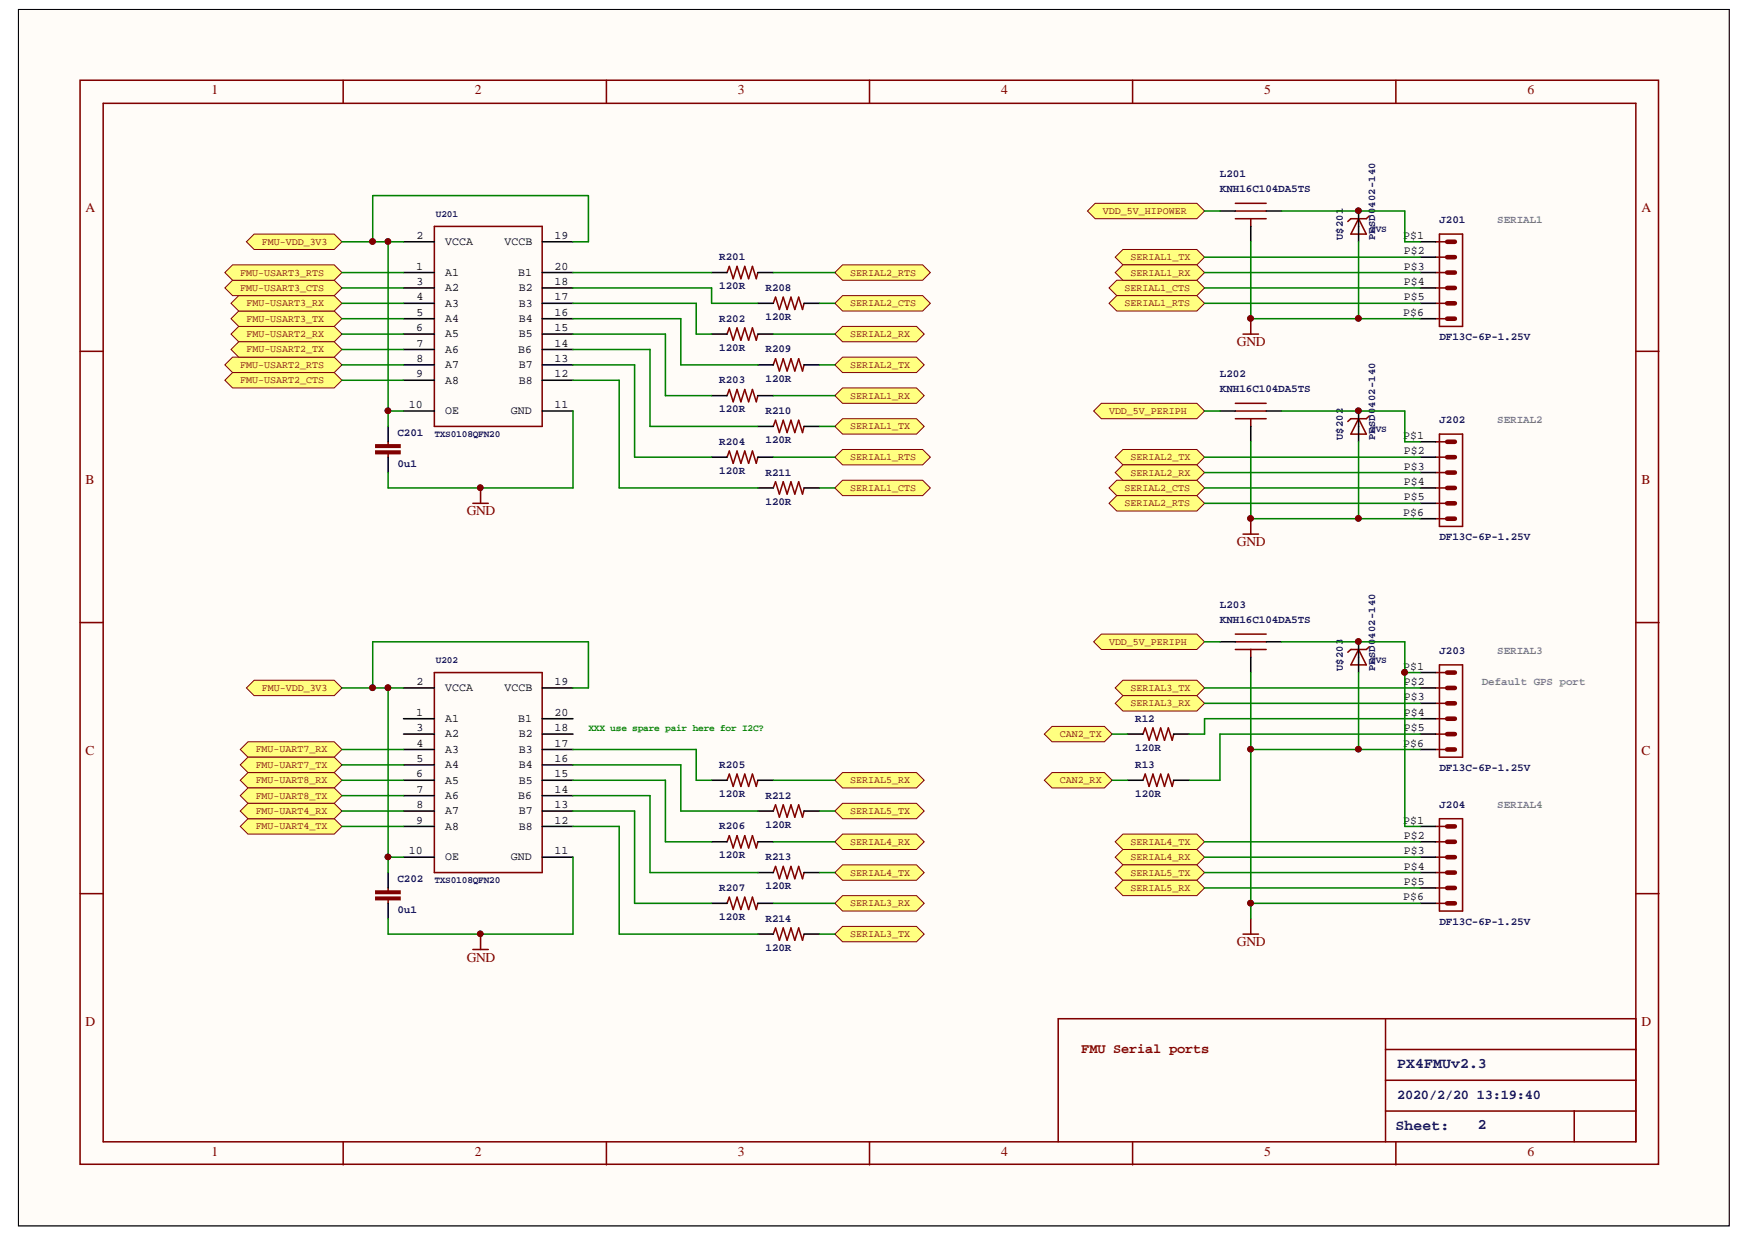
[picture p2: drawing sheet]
<svg xmlns="http://www.w3.org/2000/svg" width="297mm" height="210mm" viewBox="0 0 297 210" stroke-linecap="round" stroke-linejoin="round" font-family="sans-serif">
<defs><g id="words">
<g font-size="2.5" fill="#000080">
<text x="237" y="181.2">PX4FMUv2.3</text>
<text x="236.7" y="191.8">Sheet:</text>
<text x="250.7" y="191.7">2</text>
</g>
<g font-size="2.3" fill="#800000">
<text x="35.9" y="16">1</text>
<text x="80.5" y="16">2</text>
<text x="125.2" y="16">3</text>
<text x="169.8" y="16">4</text>
<text x="214.5" y="16">5</text>
<text x="259.1" y="16">6</text>
<text x="14.5" y="36.1">A</text>
<text x="278.4" y="36.1">A</text>
<text x="209.8" y="58.7">GND</text>
<text x="14.5" y="82.1">B</text>
<text x="278.4" y="82.1">B</text>
<text x="79.2" y="87.5">GND</text>
<text x="209.8" y="92.7">GND</text>
<text x="14.5" y="128.1">C</text>
<text x="278.4" y="128.1">C</text>
<text x="209.8" y="160.6">GND</text>
<text x="79.2" y="163.2">GND</text>
<text x="14.5" y="174.1">D</text>
<text x="183.4" y="178.7">FMU Serial ports</text>
<text x="278.4" y="174.1">D</text>
<text x="35.9" y="196.2">1</text>
<text x="80.5" y="196.2">2</text>
<text x="125.2" y="196.2">3</text>
<text x="169.8" y="196.2">4</text>
<text x="214.5" y="196.2">5</text>
<text x="259.1" y="196.2">6</text>
</g>
<g font-size="2.3" fill="#000080">
<text x="237" y="186.5">2020/2/20</text>
<text x="250.6" y="186.5">13:19:40</text>
</g>
<g font-size="2">
<text x="70.7" y="40.5">2</text>
<text x="75.5" y="41.6">VCCA</text>
<text x="85.6" y="41.6">VCCB</text>
<text x="94.1" y="40.5">19</text>
<text x="238" y="40.5">P$1</text>
<text x="70.6" y="45.8">1</text>
<text x="75.5" y="46.8">A1</text>
<text x="87.9" y="46.8">B1</text>
<text x="94.1" y="45.8">20</text>
<text x="238.1" y="43.2">P$2</text>
<text x="238.1" y="45.8">P$3</text>
<text x="70.7" y="48.4">3</text>
<text x="70.7" y="51">4</text>
<text x="70.7" y="53.6">5</text>
<text x="75.5" y="49.4">A2</text>
<text x="75.5" y="52">A3</text>
<text x="88" y="49.4">B2</text>
<text x="88" y="52">B3</text>
<text x="94.1" y="48.4">18</text>
<text x="94.1" y="51">17</text>
<text x="94.1" y="53.6">16</text>
<text x="238" y="53.6">P$6</text>
<text x="238.1" y="48.4">P$4</text>
<text x="238.1" y="51">P$5</text>
<text x="70.6" y="56.2">6</text>
<text x="70.7" y="58.8">7</text>
<text x="75.5" y="54.6">A4</text>
<text x="75.5" y="57.3">A5</text>
<text x="75.5" y="59.9">A6</text>
<text x="87.9" y="59.9">B6</text>
<text x="88" y="54.6">B4</text>
<text x="88" y="57.3">B5</text>
<text x="94.1" y="56.2">15</text>
<text x="94.1" y="58.8">14</text>
<text x="70.6" y="64">9</text>
<text x="70.7" y="61.4">8</text>
<text x="75.5" y="62.5">A7</text>
<text x="75.5" y="65.1">A8</text>
<text x="88" y="62.5">B7</text>
<text x="88" y="65.1">B8</text>
<text x="94.1" y="61.4">13</text>
<text x="94.1" y="64">12</text>
<text x="69.4" y="69.3">10</text>
<text x="75.5" y="70.3">OE</text>
<text x="86.7" y="70.3">GND</text>
<text x="94.1" y="69.3">11</text>
<text x="238" y="74.5">P$1</text>
<text x="238.1" y="77.1">P$2</text>
<text x="238.1" y="79.7">P$3</text>
<text x="238.1" y="82.3">P$4</text>
<text x="238" y="87.5">P$6</text>
<text x="238.1" y="84.9">P$5</text>
<text x="238" y="113.6">P$1</text>
<text x="70.7" y="116.3">2</text>
<text x="75.5" y="117.3">VCCA</text>
<text x="85.6" y="117.3">VCCB</text>
<text x="94.1" y="116.3">19</text>
<text x="238.1" y="116.3">P$2</text>
<text x="238.1" y="118.9">P$3</text>
<text x="70.6" y="121.5">1</text>
<text x="70.7" y="124.1">3</text>
<text x="75.5" y="122.5">A1</text>
<text x="75.5" y="125.1">A2</text>
<text x="87.9" y="122.5">B1</text>
<text x="88" y="125.1">B2</text>
<text x="94.1" y="121.5">20</text>
<text x="94.1" y="124.1">18</text>
<text x="238.1" y="121.5">P$4</text>
<text x="238.1" y="124.1">P$5</text>
<text x="70.6" y="131.9">6</text>
<text x="70.7" y="126.7">4</text>
<text x="70.7" y="129.3">5</text>
<text x="75.5" y="127.7">A3</text>
<text x="75.5" y="130.4">A4</text>
<text x="88" y="127.7">B3</text>
<text x="88" y="130.4">B4</text>
<text x="94.1" y="126.7">17</text>
<text x="94.1" y="129.3">16</text>
<text x="94.1" y="131.9">15</text>
<text x="238" y="126.7">P$6</text>
<text x="70.7" y="134.5">7</text>
<text x="70.7" y="137.1">8</text>
<text x="75.5" y="133">A5</text>
<text x="75.5" y="135.6">A6</text>
<text x="87.9" y="135.6">B6</text>
<text x="88" y="133">B5</text>
<text x="94.1" y="134.5">14</text>
<text x="94.1" y="137.1">13</text>
<text x="70.6" y="139.7">9</text>
<text x="75.5" y="138.2">A7</text>
<text x="75.5" y="140.8">A8</text>
<text x="88" y="138.2">B7</text>
<text x="88" y="140.8">B8</text>
<text x="94.1" y="139.7">12</text>
<text x="238" y="139.7">P$1</text>
<text x="238.1" y="142.4">P$2</text>
<text x="69.4" y="145">10</text>
<text x="75.5" y="146">OE</text>
<text x="86.7" y="146">GND</text>
<text x="94.1" y="145">11</text>
<text x="238.1" y="145">P$3</text>
<text x="238.1" y="147.6">P$4</text>
<text x="238" y="152.8">P$6</text>
<text x="238.1" y="150.2">P$5</text>
</g>
<g font-size="1.9" fill="#000080">
<text x="207" y="30">L201</text>
<text x="207" y="32.6">KNH16C104DA5TS</text>
<text x="244.2" y="37.8">J201</text>
<text x="122" y="44.1">R201</text>
<text x="122" y="49.1">120R</text>
<text x="129.9" y="49.4">R208</text>
<text x="122" y="54.6">R202</text>
<text x="122" y="59.5">120R</text>
<text x="129.9" y="54.3">120R</text>
<text x="129.9" y="59.8">R209</text>
<text x="244.2" y="57.7">DF13C-6P-1.25V</text>
<text x="122" y="65">R203</text>
<text x="129.9" y="64.7">120R</text>
<text x="207" y="64">L202</text>
<text x="122" y="70">120R</text>
<text x="129.9" y="70.2">R210</text>
<text x="207" y="66.6">KNH16C104DA5TS</text>
<text x="244.2" y="71.8">J202</text>
<text x="67.4" y="74">C201</text>
<text x="122" y="75.5">R204</text>
<text x="129.9" y="75.2">120R</text>
<text x="67.4" y="79.2">0u1</text>
<text x="122" y="80.4">120R</text>
<text x="129.9" y="80.7">R211</text>
<text x="129.9" y="85.6">120R</text>
<text x="244.2" y="91.7">DF13C-6P-1.25V</text>
<text x="207" y="103.1">L203</text>
<text x="207" y="105.7">KNH16C104DA5TS</text>
<text x="244.2" y="110.9">J203</text>
<text x="192.6" y="122.5">R12</text>
<text x="122" y="130.3">R205</text>
<text x="192.6" y="127.4">120R</text>
<text x="192.6" y="130.3">R13</text>
<text x="244.2" y="130.8">DF13C-6P-1.25V</text>
<text x="122" y="135.2">120R</text>
<text x="129.9" y="135.5">R212</text>
<text x="192.6" y="135.2">120R</text>
<text x="244.2" y="137.1">J204</text>
<text x="122" y="140.7">R206</text>
<text x="129.9" y="140.4">120R</text>
<text x="67.4" y="149.7">C202</text>
<text x="122" y="145.7">120R</text>
<text x="129.9" y="146">R213</text>
<text x="67.4" y="154.9">0u1</text>
<text x="122" y="151.2">R207</text>
<text x="129.9" y="150.9">120R</text>
<text x="122" y="156.1">120R</text>
<text x="129.9" y="156.4">R214</text>
<text x="129.9" y="161.3">120R</text>
<text x="244.2" y="156.9">DF13C-6P-1.25V</text>
</g>
<g font-size="1.9" fill="#808080">
<text x="254" y="37.8">SERIAL1</text>
<text x="254" y="71.8">SERIAL2</text>
<text x="254" y="110.9">SERIAL3</text>
<text x="251.4" y="116.2">Default GPS port</text>
<text x="254" y="137.1">SERIAL4</text>
</g>
<g font-size="1.8" fill="#000080">
<text x="233.3" y="35.3" transform="rotate(-90 233.3 35.3)">402-140</text>
<text x="227.8" y="40.8" transform="rotate(-90 227.8 40.8)">U$201</text>
<text x="233.3" y="40.8" transform="rotate(-90 233.3 40.8)">PESD0</text>
<text x="233.3" y="69.2" transform="rotate(-90 233.3 69.2)">402-140</text>
<text x="227.8" y="74.7" transform="rotate(-90 227.8 74.7)">U$202</text>
<text x="233.3" y="74.7" transform="rotate(-90 233.3 74.7)">PESD0</text>
<text x="227.8" y="113.9" transform="rotate(-90 227.8 113.9)">U$203</text>
<text x="233.3" y="113.9" transform="rotate(-90 233.3 113.9)">PESD0</text>
<text x="233.3" y="108.4" transform="rotate(-90 233.3 108.4)">402-140</text>
</g>
<g font-size="1.7" fill="#800000">
<text x="44.4" y="41.5">FMU-VDD_3V3</text>
<text x="187.1" y="36.3">VDD_5V_HIPOWER</text>
<text x="40.8" y="46.7">FMU-USART3_RTS</text>
<text x="144.2" y="46.7">SERIAL2_RTS</text>
<text x="191.8" y="44.1">SERIAL1_TX</text>
<text x="191.8" y="46.7">SERIAL1_RX</text>
<text x="40.8" y="49.4">FMU-USART3_CTS</text>
<text x="41.8" y="52">FMU-USART3_RX</text>
<text x="144.2" y="52">SERIAL2_CTS</text>
<text x="190.8" y="49.4">SERIAL1_CTS</text>
<text x="190.8" y="52">SERIAL1_RTS</text>
<text x="41.8" y="57.2">FMU-USART2_RX</text>
<text x="41.8" y="54.6">FMU-USART3_TX</text>
<text x="41.8" y="59.8">FMU-USART2_TX</text>
<text x="144.2" y="57.2">SERIAL2_RX</text>
<text x="40.8" y="62.4">FMU-USART2_RTS</text>
<text x="40.8" y="65">FMU-USART2_CTS</text>
<text x="144.2" y="62.4">SERIAL2_TX</text>
<text x="144.2" y="67.6">SERIAL1_RX</text>
<text x="188.1" y="70.2">VDD_5V_PERIPH</text>
<text x="144.2" y="72.9">SERIAL1_TX</text>
<text x="144.2" y="83.3">SERIAL1_CTS</text>
<text x="144.2" y="78.1">SERIAL1_RTS</text>
<text x="190.8" y="83.3">SERIAL2_CTS</text>
<text x="191.8" y="78.1">SERIAL2_TX</text>
<text x="191.8" y="80.7">SERIAL2_RX</text>
<text x="190.8" y="85.9">SERIAL2_RTS</text>
<text x="188.1" y="109.4">VDD_5V_PERIPH</text>
<text x="44.4" y="117.2">FMU-VDD_3V3</text>
<text x="191.8" y="117.2">SERIAL3_TX</text>
<text x="191.8" y="119.8">SERIAL3_RX</text>
<text x="179.8" y="125.1">CAN2_TX</text>
<text x="43.4" y="127.7">FMU-UART7_RX</text>
<text x="43.4" y="130.3">FMU-UART7_TX</text>
<text x="43.4" y="132.9">FMU-UART8_RX</text>
<text x="43.4" y="135.5">FMU-UART8_TX</text>
<text x="144.2" y="132.9">SERIAL5_RX</text>
<text x="179.8" y="132.9">CAN2_RX</text>
<text x="43.4" y="140.7">FMU-UART4_TX</text>
<text x="43.4" y="138.1">FMU-UART4_RX</text>
<text x="144.2" y="143.3">SERIAL4_RX</text>
<text x="144.2" y="138.1">SERIAL5_TX</text>
<text x="191.8" y="143.3">SERIAL4_TX</text>
<text x="144.2" y="148.6">SERIAL4_TX</text>
<text x="191.8" y="146">SERIAL4_RX</text>
<text x="191.8" y="148.6">SERIAL5_TX</text>
<text x="144.2" y="153.8">SERIAL3_RX</text>
<text x="191.8" y="151.2">SERIAL5_RX</text>
<text x="144.2" y="159">SERIAL3_TX</text>
</g>
<g font-size="1.6" fill="#000080">
<text x="73.9" y="36.9">U201</text>
<text x="232.4" y="39.3">TVS</text>
<text x="73.7" y="74.2">TXS0108QFN20</text>
<text x="232.4" y="73.3">TVS</text>
<text x="73.9" y="112.6">U202</text>
<text x="232.4" y="112.4">TVS</text>
<text x="73.7" y="149.9">TXS0108QFN20</text>
</g>
<text font-size="1.6" fill="#008000" x="99.8" y="124.1">XXX use spare pair here for I2C?</text>
</g></defs>
<path d="M3.1 1.6h290.2v206.4h-290.2z" fill="#fffcf8" stroke="#000" stroke-width=".17"/>
<g fill="#000080" stroke="#000080" stroke-width=".17">
<circle cx="63.2" cy="116.7" r=".48"/>
<circle cx="63.2" cy="41" r=".48"/>
<circle cx="65.8" cy="145.4" r=".48"/>
<circle cx="65.8" cy="116.7" r=".48"/>
<circle cx="65.8" cy="69.7" r=".48"/>
<circle cx="65.8" cy="41" r=".48"/>
<circle cx="81.5" cy="158.5" r=".47"/>
<circle cx="81.5" cy="82.8" r=".48"/>
<circle cx="212.1" cy="153.2" r=".48"/>
<circle cx="212.1" cy="127.1" r=".48"/>
<circle cx="212.1" cy="88" r=".48"/>
<circle cx="212.1" cy="54" r=".48"/>
<circle cx="230.4" cy="127.1" r=".48"/>
<circle cx="230.4" cy="108.9" r=".48"/>
<circle cx="230.4" cy="88" r=".48"/>
<circle cx="230.4" cy="69.7" r=".48"/>
<circle cx="230.4" cy="54" r=".48"/>
<circle cx="230.4" cy="35.8" r=".48"/>
<circle cx="238.3" cy="114.1" r=".48"/>
</g>
<g fill="none" stroke="#800000" stroke-width=".26">
<path d="M73.7 38.4h18.3v34h-18.3zM209.6 37.1h5.2M209.6 34.5h5.2M209.6 35.8h5.2M212.2 37.1v1.3M230.5 37.1l1.3 2.6h-2.6zM232.3 36.6l-.5 .5h-2.6l-.6 .5M244.2 39.7h3.9v15.7h-3.9zM123.3 46.2l.4-1 .7 2.1 .6-2.1 .7 2.1 .6-2.1 .7 2.1 .6-2.1 .7 2.1 .3-1.1M123.3 56.7l.4-1.1 .7 2.1 .6-2.1 .7 2.1 .6-2.1 .7 2.1 .6-2.1 .7 2.1 .3-1M131.2 51.5l.4-1.1 .6 2.1 .7-2.1 .6 2.1 .7-2.1 .6 2.1 .7-2.1 .6 2.1 .3-1M210.9 56.7h2.6"/>
<path d="M212.2 54.1v2.6M243.5 41h2M243.5 43.6h2M243.5 46.2h2M243.5 48.9h2M243.5 51.5h2M243.5 54.1h2M65.8 75v.5M65.8 77.1v.5M123.3 67.1l.4-1 .7 2.1 .6-2.1 .7 2.1 .6-2.1 .7 2.1 .6-2.1 .7 2.1 .3-1.1M123.3 77.6l.4-1.1 .7 2.1 .6-2.1 .7 2.1 .6-2.1 .7 2.1 .6-2.1 .7 2.1 .3-1M131.2 61.9l.4-1 .6 2.1 .7-2.1 .6 2.1 .7-2.1 .6 2.1 .7-2.1 .6 2.1 .3-1.1"/>
<path d="M131.2 72.4l.4-1.1 .6 2.1 .7-2.1 .6 2.1 .7-2.1 .6 2.1 .7-2.1 .6 2.1 .3-1M209.6 71.1h5.2M209.6 68.4h5.2M209.6 69.7h5.2M212.2 71.1v1.3M230.5 71.1l1.3 2.6h-2.6zM232.3 70.6l-.5 .5h-2.6l-.6 .4M243.5 75h2M243.5 77.6h2M244.2 73.7h3.9v15.6h-3.9zM80.2 85.4h2.6M81.5 82.8v2.6"/>
<path d="M131.2 82.8l.4-1 .6 2 .7-2 .6 2 .7-2 .6 2 .7-2 .6 2 .3-1M210.9 90.6h2.6M212.2 88v2.6M243.5 80.2h2M243.5 82.8h2M243.5 85.4h2M243.5 88h2M73.7 114.1h18.3v34h-18.3zM209.6 110.2h5.2M209.6 107.6h5.2M209.6 108.9h5.2M212.2 110.2v1.3"/>
<path d="M230.5 110.2l1.3 2.6h-2.6zM232.3 109.7l-.5 .5h-2.6l-.6 .5M243.5 114.1h2M243.5 116.7h2M243.5 119.3h2M244.2 112.8h3.9v15.7h-3.9zM123.3 132.4l.4-1 .7 2 .6-2 .7 2 .6-2 .7 2 .6-2 .7 2 .3-1M131.2 137.6l.4-1 .6 2.1 .7-2.1 .6 2.1 .7-2.1 .6 2.1 .7-2.1 .6 2.1 .3-1.1M193.9 124.6l.4-1.1 .6 2.1 .7-2.1 .6 2.1 .7-2.1 .6 2.1 .7-2.1 .7 2.1 .2-1M193.9 132.4l.4-1 .6 2 .7-2 .6 2 .7-2 .6 2 .7-2 .7 2 .2-1M243.5 122h2M243.5 124.6h2"/>
<path d="M243.5 127.2h2M244.2 138.9h3.9v15.7h-3.9zM65.8 150.7v.5M65.8 152.8v.5M81.5 158.5v2.6M123.3 153.3l.4-1.1 .7 2.1 .6-2.1 .7 2.1 .6-2.1 .7 2.1 .6-2.1 .7 2.1 .3-1M123.3 142.8l.4-1 .7 2.1 .6-2.1 .7 2.1 .6-2.1 .7 2.1 .6-2.1 .7 2.1 .3-1.1M131.2 158.5l.4-1 .6 2.1 .7-2.1 .6 2.1 .7-2.1 .6 2.1 .7-2.1 .6 2.1 .3-1.1M131.2 148.1l.4-1.1 .6 2.1 .7-2.1 .6 2.1 .7-2.1 .6 2.1 .7-2.1 .6 2.1 .3-1M210.9 158.5h2.6M212.2 155.9v2.6M243.5 140.2h2"/>
<path d="M243.5 142.8h2M243.5 145.5h2M243.5 148.1h2M243.5 150.7h2M243.5 153.3h2M80.2 161.1h2.6"/>
</g>
<g fill="none" stroke="#800000" stroke-width=".78">
<path d="M245.5 41h1.3M245.5 43.6h1.3M245.5 46.2h1.3M245.5 48.9h1.3M245.5 51.5h1.3M245.5 54.1h1.3M245.5 75h1.3M245.5 77.6h1.3M245.5 80.2h1.3M245.5 82.8h1.3M245.5 85.4h1.3M245.5 88h1.3"/>
<path d="M245.5 114.1h1.3M245.5 116.7h1.3M245.5 119.3h1.3M245.5 122h1.3M245.5 124.6h1.3M245.5 127.2h1.3M245.5 140.2h1.3M245.5 142.8h1.3M245.5 145.5h1.3M245.5 148.1h1.3M245.5 150.7h1.3M245.5 153.3h1.3"/>
</g>
<g fill="none" stroke="#000" stroke-width=".26">
<path d="M207 35.8h2.6M212.2 38.4v2.6M214.8 35.8h2.6M230.5 35.8v5.2M68.5 41h5.2M68.5 46.2h5.2M68.5 48.9h5.2M68.5 51.5h5.2M68.5 54.1h5.2M68.5 56.7h5.2M68.5 59.3h5.2M92 41h5.2"/>
<path d="M92 46.2h5.2M92 48.9h5.2M92 51.5h5.2M92 54.1h5.2M92 56.7h5.2M92 59.3h5.2M120.7 46.2h2.6M120.7 56.7h2.6M128.6 46.2h2.6M128.6 51.5h2.6M128.6 56.7h2.6M136.4 51.5h2.6"/>
<path d="M240.9 41h2.6M240.9 43.6h2.6M240.9 46.2h2.6M240.9 48.9h2.6M240.9 51.5h2.6M240.9 54.1h2.6M65.8 72.4v2.6M65.8 77.6v2.6M68.5 69.7h5.2M68.5 61.9h5.2M68.5 64.5h5.2M92 69.7h5.2"/>
<path d="M92 61.9h5.2M92 64.5h5.2M120.7 77.6h2.6M120.7 67.1h2.6M128.6 77.6h2.6M128.6 61.9h2.6M128.6 67.1h2.6M128.6 72.4h2.6M136.4 61.9h2.6M136.4 72.4h2.6M207 69.7h2.6M212.2 72.4v2.6"/>
<path d="M214.8 69.7h2.6M230.5 69.7v5.3M240.9 75h2.6M240.9 77.6h2.6M128.6 82.8h2.6M136.4 82.8h2.6M240.9 80.2h2.6M240.9 82.8h2.6M240.9 85.4h2.6M240.9 88h2.6M68.5 116.7h5.2M92 116.7h5.2"/>
<path d="M207 108.9h2.6M212.2 111.5v2.6M214.8 108.9h2.6M230.5 108.9v5.2M240.9 114.1h2.6M240.9 116.7h2.6M240.9 119.3h2.6M68.5 122h5.2M68.5 124.6h5.2M68.5 127.2h5.2M68.5 129.8h5.2M68.5 132.4h5.2"/>
<path d="M68.5 135h5.2M68.5 137.6h5.2M92 122h5.2M92 124.6h5.2M92 127.2h5.2M92 129.8h5.2M92 132.4h5.2M92 135h5.2M92 137.6h5.2M120.7 132.4h2.6M128.6 132.4h2.6M128.6 137.6h2.6"/>
<path d="M136.4 137.6h2.6M191.3 124.6h2.6M191.3 132.4h2.6M199.1 124.6h2.6M199.1 132.4h2.6M240.9 122h2.6M240.9 124.6h2.6M240.9 127.2h2.6M65.8 148.1v2.6M65.8 153.3v2.6M68.5 140.2h5.2M68.5 145.5h5.2"/>
<path d="M92 140.2h5.2M92 145.5h5.2M120.7 142.8h2.6M120.7 153.3h2.6M128.6 142.8h2.6M128.6 148.1h2.6M128.6 153.3h2.6M128.6 158.5h2.6M136.4 148.1h2.6M136.4 158.5h2.6M240.9 140.2h2.6M240.9 142.8h2.6"/>
<path d="M240.9 145.5h2.6M240.9 148.1h2.6M240.9 150.7h2.6M240.9 153.3h2.6"/>
</g>
<g fill="#800000" stroke="#800000" stroke-width=".26">
<path d="M63.8 76.5h4.1v.5h-4.1z"/>
<path d="M63.8 75.5h4.1v.4h-4.1z"/>
<path d="M63.8 152.2h4.1v.5h-4.1z"/>
<path d="M63.8 151.2h4.1v.4h-4.1z"/>
</g>
<path d="M212.2 41v13.1h28.7M230.5 41v13.1M97.2 69.7v13.1h-31.4v-2.6M212.2 75v13h28.7M230.5 75v13M212.2 114.1v41.8M230.5 114.1v13.1M212.2 127.2h28.7M97.2 145.5v13h-31.4v-2.6M212.2 153.3h28.7" fill="none" stroke="#008000" stroke-width=".26"/>
<g fill="#800000" stroke="#800000" stroke-width=".17">
<circle cx="212.1" cy="153.2" r=".48"/>
<circle cx="212.1" cy="127.1" r=".48"/>
<circle cx="230.4" cy="127.1" r=".48"/>
<circle cx="81.5" cy="82.8" r=".48"/>
<circle cx="81.5" cy="158.5" r=".47"/>
<circle cx="212.1" cy="54" r=".48"/>
<circle cx="230.4" cy="54" r=".48"/>
<circle cx="212.1" cy="88" r=".48"/>
<circle cx="230.4" cy="88" r=".48"/>
</g>
<path d="M188.1 48.9l1.3-1.3h13.6l1.3 1.3-1.3 1.3h-13.6z" fill-rule="evenodd" fill="#ffff80" stroke="#800000" stroke-width=".17"/>
<path d="M204.3 48.9h36.6" fill="none" stroke="#008000" stroke-width=".26"/>
<path d="M141.6 82.8l1.3-1.3h13.6l1.3 1.3-1.3 1.3h-13.6z" fill-rule="evenodd" fill="#ffff80" stroke="#800000" stroke-width=".17"/>
<path d="M139 82.8h2.6" fill="none" stroke="#008000" stroke-width=".26"/>
<path d="M188.1 51.5l1.3-1.3h13.6l1.3 1.3-1.3 1.3h-13.6z" fill-rule="evenodd" fill="#ffff80" stroke="#800000" stroke-width=".17"/>
<path d="M204.3 51.5h36.6" fill="none" stroke="#008000" stroke-width=".26"/>
<path d="M141.6 77.6l1.3-1.3h13.6l1.3 1.3-1.3 1.3h-13.6z" fill-rule="evenodd" fill="#ffff80" stroke="#800000" stroke-width=".17"/>
<path d="M131.2 77.6h10.4" fill="none" stroke="#008000" stroke-width=".26"/>
<path d="M189.2 77.6l1.3-1.3h12.5l1.3 1.3-1.3 1.3h-12.5z" fill-rule="evenodd" fill="#ffff80" stroke="#800000" stroke-width=".17"/>
<path d="M204.3 77.6h36.6" fill="none" stroke="#008000" stroke-width=".26"/>
<path d="M141.6 61.9l1.3-1.3h12.6l1.3 1.3-1.3 1.3h-12.6z" fill-rule="evenodd" fill="#ffff80" stroke="#800000" stroke-width=".17"/>
<path d="M139 61.9h2.6" fill="none" stroke="#008000" stroke-width=".26"/>
<path d="M188.1 82.8l1.3-1.3h13.6l1.3 1.3-1.3 1.3h-13.6z" fill-rule="evenodd" fill="#ffff80" stroke="#800000" stroke-width=".17"/>
<path d="M204.3 82.8h36.6" fill="none" stroke="#008000" stroke-width=".26"/>
<path d="M141.6 51.5l1.3-1.3h13.6l1.3 1.3-1.3 1.3h-13.6z" fill-rule="evenodd" fill="#ffff80" stroke="#800000" stroke-width=".17"/>
<path d="M139 51.5h2.6" fill="none" stroke="#008000" stroke-width=".26"/>
<path d="M188.1 85.4l1.3-1.3h13.6l1.3 1.3-1.3 1.3h-13.6z" fill-rule="evenodd" fill="#ffff80" stroke="#800000" stroke-width=".17"/>
<path d="M204.3 85.4h36.6" fill="none" stroke="#008000" stroke-width=".26"/>
<path d="M141.6 46.2l1.3-1.3h13.6l1.3 1.3-1.3 1.4h-13.6z" fill-rule="evenodd" fill="#ffff80" stroke="#800000" stroke-width=".17"/>
<path d="M131.2 46.2h10.4" fill="none" stroke="#008000" stroke-width=".26"/>
<path d="M189.2 43.6l1.3-1.3h12.5l1.3 1.3-1.3 1.3h-12.5z" fill-rule="evenodd" fill="#ffff80" stroke="#800000" stroke-width=".17"/>
<path d="M204.3 43.6h36.6" fill="none" stroke="#008000" stroke-width=".26"/>
<path d="M141.6 72.4l1.3-1.3h12.6l1.3 1.3-1.3 1.3h-12.6z" fill-rule="evenodd" fill="#ffff80" stroke="#800000" stroke-width=".17"/>
<path d="M139 72.4h2.6" fill="none" stroke="#008000" stroke-width=".26"/>
<path d="M189.2 46.2l1.3-1.3h12.5l1.3 1.3-1.3 1.4h-12.5z" fill-rule="evenodd" fill="#ffff80" stroke="#800000" stroke-width=".17"/>
<path d="M204.3 46.2h36.6" fill="none" stroke="#008000" stroke-width=".26"/>
<path d="M141.6 67.1l1.3-1.3h12.6l1.3 1.3-1.3 1.3h-12.6z" fill-rule="evenodd" fill="#ffff80" stroke="#800000" stroke-width=".17"/>
<path d="M131.2 67.1h10.4" fill="none" stroke="#008000" stroke-width=".26"/>
<path d="M189.2 80.2l1.3-1.3h12.5l1.3 1.3-1.3 1.3h-12.5z" fill-rule="evenodd" fill="#ffff80" stroke="#800000" stroke-width=".17"/>
<path d="M204.3 80.2h36.6" fill="none" stroke="#008000" stroke-width=".26"/>
<path d="M141.6 56.7l1.3-1.3h12.6l1.3 1.3-1.3 1.3h-12.6z" fill-rule="evenodd" fill="#ffff80" stroke="#800000" stroke-width=".17"/>
<path d="M131.2 56.7h10.4" fill="none" stroke="#008000" stroke-width=".26"/>
<path d="M189.2 116.7l1.3-1.3h12.5l1.3 1.3-1.3 1.3h-12.5z" fill-rule="evenodd" fill="#ffff80" stroke="#800000" stroke-width=".17"/>
<path d="M204.3 116.7h36.6" fill="none" stroke="#008000" stroke-width=".26"/>
<path d="M141.6 158.5l1.3-1.3h12.6l1.3 1.3-1.3 1.3h-12.6z" fill-rule="evenodd" fill="#ffff80" stroke="#800000" stroke-width=".17"/>
<path d="M139 158.5h2.6" fill="none" stroke="#008000" stroke-width=".26"/>
<path d="M189.2 119.3l1.3-1.3h12.5l1.3 1.3-1.3 1.4h-12.5z" fill-rule="evenodd" fill="#ffff80" stroke="#800000" stroke-width=".17"/>
<path d="M204.3 119.3h36.6" fill="none" stroke="#008000" stroke-width=".26"/>
<path d="M141.6 153.3l1.3-1.3h12.6l1.3 1.3-1.3 1.3h-12.6z" fill-rule="evenodd" fill="#ffff80" stroke="#800000" stroke-width=".17"/>
<path d="M131.2 153.3h10.4" fill="none" stroke="#008000" stroke-width=".26"/>
<path d="M189.2 142.8l1.3-1.3h12.5l1.3 1.3-1.3 1.3h-12.5z" fill-rule="evenodd" fill="#ffff80" stroke="#800000" stroke-width=".17"/>
<path d="M204.3 142.8h36.6" fill="none" stroke="#008000" stroke-width=".26"/>
<path d="M141.6 148.1l1.3-1.3h12.6l1.3 1.3-1.3 1.3h-12.6z" fill-rule="evenodd" fill="#ffff80" stroke="#800000" stroke-width=".17"/>
<path d="M139 148.1h2.6" fill="none" stroke="#008000" stroke-width=".26"/>
<path d="M189.2 145.5l1.3-1.4h12.5l1.3 1.4-1.3 1.3h-12.5z" fill-rule="evenodd" fill="#ffff80" stroke="#800000" stroke-width=".17"/>
<path d="M204.3 145.5h36.6" fill="none" stroke="#008000" stroke-width=".26"/>
<path d="M141.6 142.8l1.3-1.3h12.6l1.3 1.3-1.3 1.3h-12.6z" fill-rule="evenodd" fill="#ffff80" stroke="#800000" stroke-width=".17"/>
<path d="M131.2 142.8h10.4" fill="none" stroke="#008000" stroke-width=".26"/>
<path d="M185.5 108.9l1.3-1.3h16.2l1.3 1.3-1.3 1.3h-16.2z" fill-rule="evenodd" fill="#ffff80" stroke="#800000" stroke-width=".17"/>
<path d="M204.3 108.9h2.7" fill="none" stroke="#008000" stroke-width=".26"/>
<path d="M185.5 69.7l1.3-1.3h16.2l1.3 1.3-1.3 1.4h-16.2z" fill-rule="evenodd" fill="#ffff80" stroke="#800000" stroke-width=".17"/>
<path d="M204.3 69.7h2.7" fill="none" stroke="#008000" stroke-width=".26"/>
<path d="M41.8 41l1.3-1.3h13.6l1.3 1.3-1.3 1.3h-13.6z" fill-rule="evenodd" fill="#ffff80" stroke="#800000" stroke-width=".17"/>
<path d="M58 41h10.5M63.2 41v-7.8h36.6v7.8h-2.6M65.8 41v31.4M65.8 69.7h2.7" fill="none" stroke="#008000" stroke-width=".26"/>
<g fill="#800000" stroke="#800000" stroke-width=".17">
<circle cx="65.8" cy="41" r=".48"/>
<circle cx="65.8" cy="69.7" r=".48"/>
<circle cx="63.2" cy="41" r=".48"/>
</g>
<path d="M41.8 116.7l1.3-1.3h13.6l1.3 1.3-1.3 1.3h-13.6z" fill-rule="evenodd" fill="#ffff80" stroke="#800000" stroke-width=".17"/>
<path d="M58 116.7h10.5M63.2 116.7v-7.8h36.6v7.8h-2.6M65.8 116.7v31.4M65.8 145.5h2.7" fill="none" stroke="#008000" stroke-width=".26"/>
<g fill="#800000" stroke="#800000" stroke-width=".17">
<circle cx="65.8" cy="116.7" r=".48"/>
<circle cx="65.8" cy="145.4" r=".48"/>
<circle cx="63.2" cy="116.7" r=".48"/>
</g>
<path d="M39.2 56.7l1.3-1.3h16.2l1.3 1.3-1.3 1.3h-16.2z" fill-rule="evenodd" fill="#ffff80" stroke="#800000" stroke-width=".17"/>
<path d="M58 56.7h10.5" fill="none" stroke="#008000" stroke-width=".26"/>
<path d="M38.1 61.9l1.4-1.3h17.2l1.3 1.3-1.3 1.3h-17.2z" fill-rule="evenodd" fill="#ffff80" stroke="#800000" stroke-width=".17"/>
<path d="M58 61.9h10.5" fill="none" stroke="#008000" stroke-width=".26"/>
<path d="M40.8 140.2l1.3-1.3h14.6l1.3 1.3-1.3 1.3h-14.6z" fill-rule="evenodd" fill="#ffff80" stroke="#800000" stroke-width=".17"/>
<path d="M58 140.2h10.5" fill="none" stroke="#008000" stroke-width=".26"/>
<path d="M40.8 127.2l1.3-1.3h14.6l1.3 1.3-1.3 1.3h-14.6z" fill-rule="evenodd" fill="#ffff80" stroke="#800000" stroke-width=".17"/>
<path d="M58 127.2h10.5" fill="none" stroke="#008000" stroke-width=".26"/>
<path d="M40.8 132.4l1.3-1.3h14.6l1.3 1.3-1.3 1.3h-14.6z" fill-rule="evenodd" fill="#ffff80" stroke="#800000" stroke-width=".17"/>
<path d="M58 132.4h10.5" fill="none" stroke="#008000" stroke-width=".26"/>
<path d="M189.2 148.1l1.3-1.3h12.5l1.3 1.3-1.3 1.3h-12.5z" fill-rule="evenodd" fill="#ffff80" stroke="#800000" stroke-width=".17"/>
<path d="M204.3 148.1h36.6" fill="none" stroke="#008000" stroke-width=".26"/>
<path d="M141.6 137.6l1.3-1.3h12.6l1.3 1.3-1.3 1.3h-12.6z" fill-rule="evenodd" fill="#ffff80" stroke="#800000" stroke-width=".17"/>
<path d="M139 137.6h2.6" fill="none" stroke="#008000" stroke-width=".26"/>
<path d="M189.2 150.7l1.3-1.3h12.5l1.3 1.3-1.3 1.3h-12.5z" fill-rule="evenodd" fill="#ffff80" stroke="#800000" stroke-width=".17"/>
<path d="M204.3 150.7h36.6" fill="none" stroke="#008000" stroke-width=".26"/>
<path d="M141.6 132.4l1.3-1.3h12.6l1.3 1.3-1.3 1.3h-12.6z" fill-rule="evenodd" fill="#ffff80" stroke="#800000" stroke-width=".17"/>
<g fill="none" stroke="#008000" stroke-width=".26">
<path d="M97.2 46.2h23.5M97.2 48.9h23.5v2.6h7.9M97.2 51.5h20.9v5.2h2.6M97.2 56.7h15.7v10.4h7.8M97.2 54.1h18.3v7.8h13.1M97.2 59.3h13.1v13.1h18.3M97.2 61.9h10.5v15.7h13M97.2 64.5h7.8v18.3h23.6M97.2 132.4h15.7v10.4h7.8M97.2 127.2h20.9v5.2h2.6M97.2 129.8h18.3v7.8h13.1M97.2 135h13.1v13.1h18.3"/>
<path d="M131.2 132.4h10.4"/>
</g>
<path d="M39.2 54.1l1.3-1.3h16.2l1.3 1.3-1.3 1.3h-16.2z" fill-rule="evenodd" fill="#ffff80" stroke="#800000" stroke-width=".17"/>
<path d="M58 54.1h10.5" fill="none" stroke="#008000" stroke-width=".26"/>
<path d="M39.2 51.5l1.3-1.3h16.2l1.3 1.3-1.3 1.3h-16.2z" fill-rule="evenodd" fill="#ffff80" stroke="#800000" stroke-width=".17"/>
<path d="M58 51.5h10.5" fill="none" stroke="#008000" stroke-width=".26"/>
<path d="M38.1 48.9l1.4-1.3h17.2l1.3 1.3-1.3 1.3h-17.2z" fill-rule="evenodd" fill="#ffff80" stroke="#800000" stroke-width=".17"/>
<path d="M58 48.9h10.5" fill="none" stroke="#008000" stroke-width=".26"/>
<path d="M38.1 46.2l1.4-1.3h17.2l1.3 1.3-1.3 1.4h-17.2z" fill-rule="evenodd" fill="#ffff80" stroke="#800000" stroke-width=".17"/>
<path d="M217.4 35.8h20.9v5.2h2.6M58 46.2h10.5M217.4 108.9h20.9v31.3h2.6M238.3 114.1h2.6" fill="none" stroke="#008000" stroke-width=".26"/>
<g fill="#800000" stroke="#800000" stroke-width=".17">
<circle cx="238.3" cy="114.1" r=".48"/>
<circle cx="230.4" cy="108.9" r=".48"/>
<circle cx="230.4" cy="35.8" r=".48"/>
</g>
<path d="M184.5 35.8l1.3-1.3h17.2l1.3 1.3-1.3 1.3h-17.2z" fill-rule="evenodd" fill="#ffff80" stroke="#800000" stroke-width=".17"/>
<path d="M204.3 35.8h2.7M217.4 69.7h20.9v5.3h2.6M97.2 137.6h10.5v15.7h13M97.2 140.2h7.8v18.3h23.6" fill="none" stroke="#008000" stroke-width=".26"/>
<circle cx="230.4" cy="69.7" r=".48" fill="#800000" stroke="#800000" stroke-width=".17"/>
<path d="M40.8 129.8l1.3-1.3h14.6l1.3 1.3-1.3 1.3h-14.6z" fill-rule="evenodd" fill="#ffff80" stroke="#800000" stroke-width=".17"/>
<path d="M58 129.8h10.5" fill="none" stroke="#008000" stroke-width=".26"/>
<path d="M40.8 135l1.3-1.3h14.6l1.3 1.3-1.3 1.3h-14.6z" fill-rule="evenodd" fill="#ffff80" stroke="#800000" stroke-width=".17"/>
<path d="M58 135h10.5" fill="none" stroke="#008000" stroke-width=".26"/>
<path d="M40.8 137.6l1.3-1.3h14.6l1.3 1.3-1.3 1.3h-14.6z" fill-rule="evenodd" fill="#ffff80" stroke="#800000" stroke-width=".17"/>
<path d="M58 137.6h10.5" fill="none" stroke="#008000" stroke-width=".26"/>
<path d="M39.2 59.3l1.3-1.3h16.2l1.3 1.3-1.3 1.3h-16.2z" fill-rule="evenodd" fill="#ffff80" stroke="#800000" stroke-width=".17"/>
<path d="M58 59.3h10.5" fill="none" stroke="#008000" stroke-width=".26"/>
<path d="M38.1 64.5l1.4-1.3h17.2l1.3 1.3-1.3 1.3h-17.2z" fill-rule="evenodd" fill="#ffff80" stroke="#800000" stroke-width=".17"/>
<path d="M58 64.5h10.5M240.9 122h-36.6v2.6h-2.6M240.9 124.6h-33.9v7.8h-5.3" fill="none" stroke="#008000" stroke-width=".26"/>
<path d="M177.2 124.6l1.3-1.3h8.9l1.3 1.3-1.3 1.3h-8.9z" fill-rule="evenodd" fill="#ffff80" stroke="#800000" stroke-width=".17"/>
<path d="M188.7 124.6h2.6" fill="none" stroke="#008000" stroke-width=".26"/>
<path d="M177.2 132.4l1.3-1.3h8.9l1.3 1.3-1.3 1.3h-8.9z" fill-rule="evenodd" fill="#ffff80" stroke="#800000" stroke-width=".17"/>
<path d="M188.7 132.4h2.6" fill="none" stroke="#008000" stroke-width=".26"/>
<g fill="none" stroke="#800000" stroke-width=".26">
<path d="M13.6 13.6h267.7v184h-267.7zM17.5 17.5h260v176.2h-260zM58.2 13.6v3.9M102.9 13.6v3.9M147.5 13.6v3.9M192.1 13.6v3.9M236.8 13.6v3.9M13.6 59.6h3.9M277.5 59.6h3.9M13.6 105.6h3.9M277.5 105.6h3.9M13.6 151.6h3.9"/>
<path d="M277.5 151.6h3.9M235 172.9v20.8M235 178.1h42.5M277.5 172.9h-98v20.8M58.2 193.7v4M102.9 193.7v4M147.5 193.7v4M192.1 193.7v4M235 188.5h42.5M235 183.3h42.5M236.8 193.7v4M267.1 188.5v5.2"/>
</g>
<use href="#words"/>
</svg>
